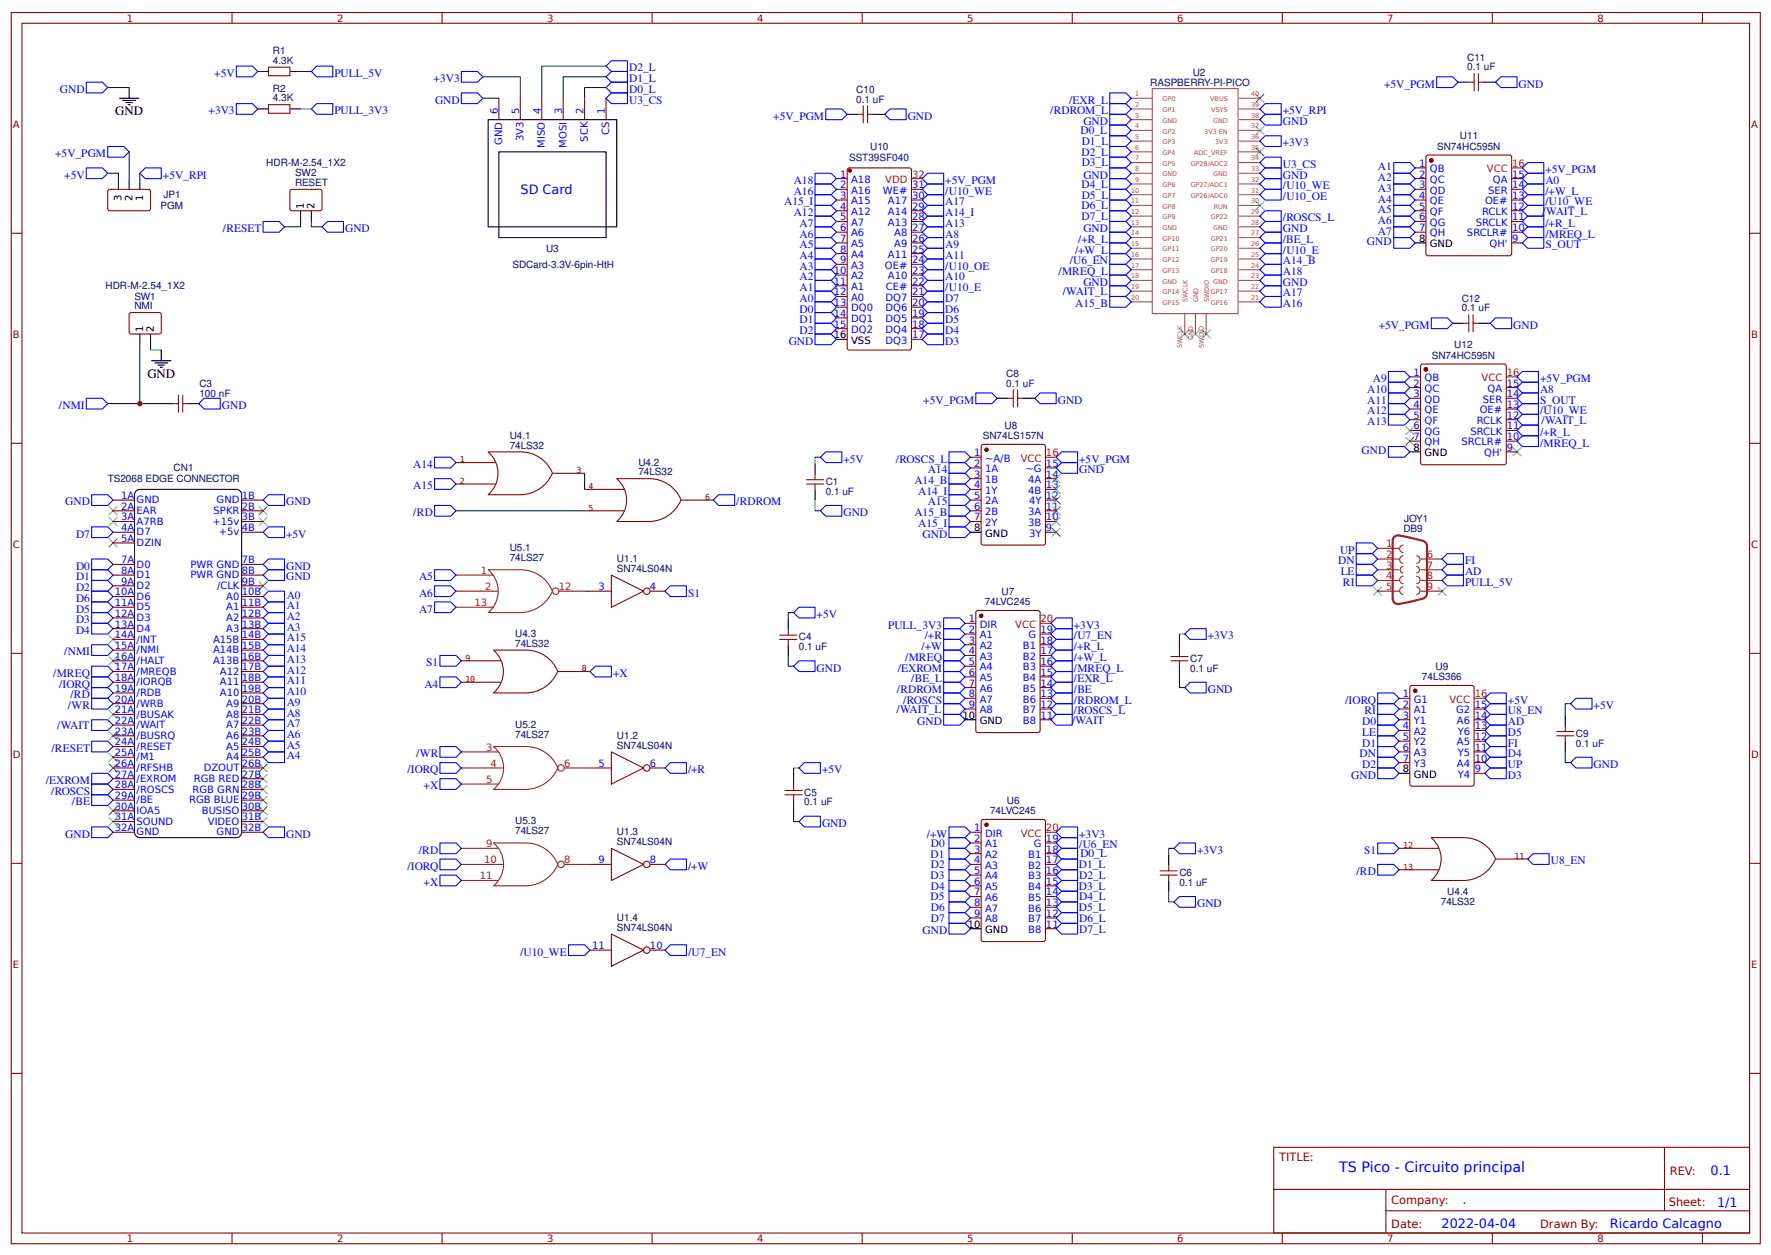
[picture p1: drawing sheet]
<svg xmlns="http://www.w3.org/2000/svg" width="437mm" height="310mm" viewBox="0 0 437 310" stroke-linecap="round" stroke-linejoin="round" font-family="sans-serif">
<defs><g id="words">
<text font-size="3.5" fill="#00f" x="330.6" y="289.4">TS Pico - Circuito principal</text>
<g font-size="3.2">
<text x="28.4" y="28.5">GND</text>
<text x="36.4" y="93.3">GND</text>
</g>
<g font-size="3.2" fill="#00f">
<text x="128.5" y="47.9">SD Card</text>
<text x="422.3" y="290.2">0.1</text>
<text x="361.1" y="297.4">.</text>
<text x="423.9" y="298">1/1</text>
<text x="355.9" y="303.3">2022-04-04</text>
<text x="397.4" y="303.2">Ricardo Calcagno</text>
</g>
<g font-size="2.8" fill="#00f">
<text x="155.3" y="17.6">D2_L</text>
<text x="14.8" y="22.9">GND</text>
<text x="52.9" y="19">+5V</text>
<text x="82.5" y="19">PULL_5V</text>
<text x="107.1" y="20.3">+3V3</text>
<text x="155.3" y="20.3">D1_L</text>
<text x="155.3" y="22.9">D0_L</text>
<text x="341.7" y="21.6">+5V_PGM</text>
<text x="374.9" y="21.6">GND</text>
<text x="51.5" y="28.2">+3V3</text>
<text x="82.5" y="28.2">PULL_3V3</text>
<text x="107.4" y="25.6">GND</text>
<text x="155.3" y="25.6">U3_CS</text>
<text x="190.9" y="29.6">+5V_PGM</text>
<text x="224.1" y="29.6">GND</text>
<text x="259.3" y="28.2">/RDROM_L</text>
<text x="263.9" y="25.6">/EXR_L</text>
<text x="316.7" y="28.2">+5V_RPI</text>
<text x="266.8" y="33.1">D0_L</text>
<text x="267.1" y="35.8">D1_L</text>
<text x="267.5" y="30.9">GND</text>
<text x="316.7" y="30.9">GND</text>
<text x="13.6" y="38.8">+5V_PGM</text>
<text x="267" y="38.4">D2_L</text>
<text x="267.1" y="41.1">D3_L</text>
<text x="316.7" y="41.5">U3_CS</text>
<text x="316.7" y="36.2">+3V3</text>
<text x="15.9" y="44.1">+5V</text>
<text x="40.2" y="44.1">+5V_RPI</text>
<text x="196" y="45.4">A18</text>
<text x="233.4" y="45.4">+5V_PGM</text>
<text x="267" y="46.4">D4_L</text>
<text x="267.5" y="44.1">GND</text>
<text x="316.7" y="46.8">/U10_WE</text>
<text x="316.7" y="44.1">GND</text>
<text x="340.1" y="42.1">A1</text>
<text x="340.1" y="44.7">A2</text>
<text x="340.1" y="47.4">A3</text>
<text x="381.5" y="45.4">A0</text>
<text x="381.5" y="42.8">+5V_PGM</text>
<text x="193.6" y="50.7">A15_I</text>
<text x="196" y="53.4">A12</text>
<text x="196" y="48.1">A16</text>
<text x="233.4" y="53.4">A14_I</text>
<text x="233.4" y="50.7">A17</text>
<text x="233.4" y="48.1">/U10_WE</text>
<text x="267" y="51.7">D6_L</text>
<text x="267.1" y="49">D5_L</text>
<text x="316.7" y="49.4">/U10_OE</text>
<text x="340.1" y="50">A4</text>
<text x="340.1" y="52.7">A5</text>
<text x="380.8" y="53">/WAIT_L</text>
<text x="381.5" y="50.7">/U10_WE</text>
<text x="381.5" y="48.1">/+W_L</text>
<text x="55" y="57.3">/RESET</text>
<text x="85.2" y="57.3">GND</text>
<text x="197.4" y="56">A7</text>
<text x="197.4" y="58.7">A6</text>
<text x="233.4" y="56">A13</text>
<text x="233.4" y="58.7">A8</text>
<text x="266.2" y="60">/+R_L</text>
<text x="267" y="54.3">D7_L</text>
<text x="267.5" y="57.3">GND</text>
<text x="316.7" y="54.7">/ROSCS_L</text>
<text x="316.7" y="60">/BE_L</text>
<text x="316.7" y="57.3">GND</text>
<text x="340.1" y="55.3">A6</text>
<text x="340.1" y="58">A7</text>
<text x="381.5" y="56">/+R_L</text>
<text x="381.5" y="58.7">/MREQ_L</text>
<text x="197.4" y="61.3">A5</text>
<text x="197.4" y="63.9">A4</text>
<text x="233.4" y="63.9">A11</text>
<text x="233.4" y="61.3">A9</text>
<text x="264.1" y="65.3">/U6_EN</text>
<text x="265.4" y="62.6">/+W_L</text>
<text x="316.7" y="65.3">A14_B</text>
<text x="316.7" y="62.6">/U10_E</text>
<text x="337.5" y="60.6">GND</text>
<text x="381.5" y="61.3">S_OUT</text>
<text x="197.4" y="66.6">A3</text>
<text x="197.4" y="69.2">A2</text>
<text x="197.4" y="71.9">A1</text>
<text x="233.4" y="69.2">A10</text>
<text x="233.4" y="71.9">/U10_E</text>
<text x="233.4" y="66.6">/U10_OE</text>
<text x="261.4" y="67.9">/MREQ_L</text>
<text x="267.5" y="70.6">GND</text>
<text x="316.7" y="67.9">A18</text>
<text x="316.7" y="70.6">GND</text>
<text x="197.4" y="77.2">D0</text>
<text x="197.4" y="74.5">A0</text>
<text x="233.4" y="74.5">D7</text>
<text x="233.4" y="77.2">D6</text>
<text x="262.4" y="72.8">/WAIT_L</text>
<text x="265.4" y="75.9">A15_B</text>
<text x="316.7" y="75.9">A16</text>
<text x="316.7" y="73.2">A17</text>
<text x="197.4" y="82.5">D2</text>
<text x="197.4" y="79.8">D1</text>
<text x="233.4" y="79.8">D5</text>
<text x="233.4" y="82.5">D4</text>
<text x="340.4" y="81.1">+5V_PGM</text>
<text x="373.6" y="81.1">GND</text>
<text x="194.7" y="85.1">GND</text>
<text x="233.4" y="85.1">D3</text>
<text x="338.9" y="94.4">A9</text>
<text x="380.2" y="94.4">+5V_PGM</text>
<text x="14.5" y="101">/NMI</text>
<text x="54.8" y="101">GND</text>
<text x="227.9" y="99.7">+5V_PGM</text>
<text x="261.1" y="99.7">GND</text>
<text x="337.5" y="99.7">A11</text>
<text x="337.5" y="97">A10</text>
<text x="380.2" y="99.7">S_OUT</text>
<text x="380.2" y="97">A8</text>
<text x="337.5" y="105">A13</text>
<text x="337.5" y="102.3">A12</text>
<text x="380.2" y="102.3">/U10_WE</text>
<text x="380.2" y="107.6">/+R_L</text>
<text x="380.6" y="104.6">/WAIT_L</text>
<text x="336.2" y="112.2">GND</text>
<text x="380.2" y="110.3">/MREQ_L</text>
<text x="102" y="115.5">A14</text>
<text x="208.2" y="114.2">+5V</text>
<text x="221.2" y="114.2">/ROSCS_L</text>
<text x="225.7" y="119.5">A14_B</text>
<text x="229" y="116.9">A14</text>
<text x="266.4" y="116.9">GND</text>
<text x="266.4" y="114.2">+5V_PGM</text>
<text x="16.1" y="124.8">GND</text>
<text x="70.6" y="124.8">GND</text>
<text x="102" y="120.8">A15</text>
<text x="181.8" y="124.8">/RDROM</text>
<text x="226.7" y="122.2">A14_I</text>
<text x="229" y="124.8">A15</text>
<text x="102" y="127.4">/RD</text>
<text x="208.2" y="127.4">GND</text>
<text x="225.7" y="127.4">A15_B</text>
<text x="226.7" y="130.1">A15_I</text>
<text x="18.8" y="132.7">D7</text>
<text x="70.6" y="132.7">+5V</text>
<text x="227.8" y="132.7">GND</text>
<text x="330.8" y="136.7">UP</text>
<text x="18.8" y="140.7">D0</text>
<text x="18.8" y="143.3">D1</text>
<text x="70.6" y="140.7">GND</text>
<text x="70.6" y="143.3">GND</text>
<text x="103.4" y="143.3">A5</text>
<text x="330.4" y="139.4">DN</text>
<text x="331" y="142">LE</text>
<text x="361.7" y="139.4">FI</text>
<text x="361.7" y="142">AD</text>
<text x="18.8" y="146">D2</text>
<text x="18.8" y="148.6">D6</text>
<text x="70.8" y="147.8">A0</text>
<text x="103.4" y="147.3">A6</text>
<text x="169.9" y="147.3">S1</text>
<text x="331.6" y="144.6">RI</text>
<text x="361.7" y="144.6">PULL_5V</text>
<text x="18.8" y="151.3">D5</text>
<text x="18.8" y="153.9">D3</text>
<text x="70.8" y="150.5">A1</text>
<text x="70.8" y="155.7">A3</text>
<text x="70.8" y="153.1">A2</text>
<text x="103.4" y="151.3">A7</text>
<text x="201.6" y="152.6">+5V</text>
<text x="219.3" y="155.2">PULL_3V3</text>
<text x="265.1" y="155.2">+3V3</text>
<text x="15.9" y="161.8">/NMI</text>
<text x="18.8" y="156.6">D4</text>
<text x="70.8" y="161">A14</text>
<text x="70.8" y="158.4">A15</text>
<text x="227.5" y="160.5">/+W</text>
<text x="228.3" y="157.9">/+R</text>
<text x="265.1" y="160.5">/+R_L</text>
<text x="265.1" y="157.9">/U7_EN</text>
<text x="298.2" y="157.9">+3V3</text>
<text x="13.1" y="167.1">/MREQ</text>
<text x="70.8" y="163.7">A13</text>
<text x="70.8" y="166.3">A12</text>
<text x="105.2" y="164.5">S1</text>
<text x="151.3" y="167.1">+X</text>
<text x="201.6" y="165.8">GND</text>
<text x="221.6" y="165.8">/EXROM</text>
<text x="223.5" y="163.2">/MREQ</text>
<text x="265.1" y="163.2">/+W_L</text>
<text x="265.1" y="165.8">/MREQ_L</text>
<text x="14.6" y="169.8">/IORQ</text>
<text x="17.4" y="172.4">/RD</text>
<text x="70.8" y="171.6">A10</text>
<text x="70.8" y="169">A11</text>
<text x="104.8" y="169.8">A4</text>
<text x="221.4" y="171.1">/RDROM</text>
<text x="223" y="173.8">/ROSCS</text>
<text x="225" y="168.5">/BE_L</text>
<text x="265.1" y="168.5">/EXR_L</text>
<text x="265.1" y="173.8">/RDROM_L</text>
<text x="265.1" y="171.1">/BE</text>
<text x="298.2" y="171.1">GND</text>
<text x="332.1" y="173.8">/IORQ</text>
<text x="372.3" y="173.8">+5V</text>
<text x="14.1" y="180">/WAIT</text>
<text x="16.7" y="175.1">/WR</text>
<text x="70.8" y="179.6">A7</text>
<text x="70.8" y="174.3">A9</text>
<text x="70.8" y="176.9">A8</text>
<text x="221.3" y="176">/WAIT_L</text>
<text x="226.5" y="179">GND</text>
<text x="264.7" y="178.7">/WAIT</text>
<text x="265.1" y="176.4">/ROSCS_L</text>
<text x="336.3" y="179">D0</text>
<text x="336.8" y="176.4">RI</text>
<text x="372.3" y="179">AD</text>
<text x="372.3" y="176.4">U8_EN</text>
<text x="393.4" y="175.1">+5V</text>
<text x="12.7" y="185.7">/RESET</text>
<text x="70.8" y="182.2">A6</text>
<text x="70.8" y="184.9">A5</text>
<text x="336.3" y="181.7">LE</text>
<text x="336.3" y="184.3">D1</text>
<text x="372.3" y="184.3">FI</text>
<text x="372.3" y="181.7">D5</text>
<text x="70.8" y="187.5">A4</text>
<text x="100.6" y="190.9">/IORQ</text>
<text x="102.7" y="187">/WR</text>
<text x="169.9" y="190.9">/+R</text>
<text x="202.9" y="190.9">+5V</text>
<text x="335.6" y="187">DN</text>
<text x="336.3" y="189.6">D2</text>
<text x="372.3" y="189.6">UP</text>
<text x="372.3" y="187">D4</text>
<text x="393.4" y="189.6">GND</text>
<text x="11.3" y="193.6">/EXROM</text>
<text x="12.6" y="196.2">/ROSCS</text>
<text x="104.6" y="194.9">+X</text>
<text x="333.6" y="192.3">GND</text>
<text x="372.3" y="192.3">D3</text>
<text x="17.8" y="198.9">/BE</text>
<text x="16.1" y="206.8">GND</text>
<text x="70.6" y="206.8">GND</text>
<text x="202.9" y="204.2">GND</text>
<text x="228.9" y="206.8">/+W</text>
<text x="229.8" y="209.1">D0</text>
<text x="266.4" y="209.5">/U6_EN</text>
<text x="266.4" y="206.8">+3V3</text>
<text x="100.6" y="214.8">/IORQ</text>
<text x="103.4" y="210.8">/RD</text>
<text x="169.9" y="214.8">/+W</text>
<text x="229.7" y="211.7">D1</text>
<text x="229.8" y="214.4">D2</text>
<text x="266.4" y="214.4">D1_L</text>
<text x="266.7" y="211.7">D0_L</text>
<text x="295.5" y="210.8">+3V3</text>
<text x="336.7" y="210.8">S1</text>
<text x="382.9" y="213.4">U8_EN</text>
<text x="104.6" y="218.7">+X</text>
<text x="229.7" y="217">D3</text>
<text x="229.8" y="219.7">D4</text>
<text x="266.4" y="219.7">D3_L</text>
<text x="266.4" y="217">D2_L</text>
<text x="334.9" y="216.1">/RD</text>
<text x="229.7" y="222.3">D5</text>
<text x="229.8" y="227.6">D7</text>
<text x="229.8" y="225">D6</text>
<text x="266.4" y="225">D5_L</text>
<text x="266.4" y="222.3">D4_L</text>
<text x="266.4" y="227.6">D6_L</text>
<text x="295.5" y="224">GND</text>
<text x="227.8" y="230.6">GND</text>
<text x="266.4" y="230.3">D7_L</text>
<text x="128.4" y="235.9">/U10_WE</text>
<text x="169.9" y="235.9">/U7_EN</text>
</g>
<g font-size="2.8" fill="#800">
<text x="315.8" y="286.7">TITLE:</text>
<text x="412.3" y="290.2">REV:</text>
<text x="343.5" y="297.4">Company:</text>
<text x="412" y="297.8">Sheet:</text>
<text x="343.5" y="303.1">Date:</text>
<text x="380.2" y="303.2">Drawn By:</text>
</g>
<g font-size="2.5" fill="#800">
<text x="31.4" y="5.3">1</text>
<text x="83.2" y="5.3">2</text>
<text x="135.1" y="5.3">3</text>
<text x="186.9" y="5.3">4</text>
<text x="238.8" y="5.3">5</text>
<text x="290.6" y="5.3">6</text>
<text x="342.5" y="5.3">7</text>
<text x="394.4" y="5.3">8</text>
<text x="3.2" y="31.7">A</text>
<text x="432.3" y="31.7">A</text>
<text x="3.2" y="83.5">B</text>
<text x="432.3" y="83.5">B</text>
<text x="3.2" y="135.4">C</text>
<text x="432.3" y="135.4">C</text>
<text x="3.2" y="187.2">D</text>
<text x="432.3" y="187.2">D</text>
<text x="3.2" y="239.1">E</text>
<text x="432.3" y="239.1">E</text>
<text x="31.4" y="306.7">1</text>
<text x="83.2" y="306.7">2</text>
<text x="135.1" y="306.7">3</text>
<text x="186.9" y="306.7">4</text>
<text x="238.8" y="306.7">5</text>
<text x="290.6" y="306.7">6</text>
<text x="342.5" y="306.7">7</text>
<text x="394.4" y="306.7">8</text>
</g>
<g font-size="2.5" fill="#000080">
<text x="67.3" y="15.8">4.3K</text>
<text x="67.3" y="13.4">R1</text>
<text x="362.2" y="17.4">0.1 uF</text>
<text x="362.2" y="15">C11</text>
<text x="67.3" y="22.6">R2</text>
<text x="211.4" y="22.9">C10</text>
<text x="284" y="21.1">RASPBERRY-PI-PICO</text>
<text x="294.5" y="18.7">U2</text>
<text x="67.3" y="25.1">4.3K</text>
<text x="211.4" y="25.3">0.1 uF</text>
<text x="360.4" y="34.4">U11</text>
<text x="65.7" y="41">HDR-M-2.54_1X2</text>
<text x="209.7" y="39.7">SST39SF040</text>
<text x="214.8" y="37">U10</text>
<text x="354.8" y="37">SN74HC595N</text>
<text x="72.9" y="46">RESET</text>
<text x="72.9" y="43.5">SW2</text>
<text x="39.6" y="51.5">PGM</text>
<text x="40.3" y="48.9">JP1</text>
<text x="134.8" y="62.2">U3</text>
<text x="26" y="71.4">HDR-M-2.54_1X2</text>
<text x="126.5" y="66.1">SDCard-3.3V-6pin-HtH</text>
<text x="33.2" y="76.4">NMI</text>
<text x="33.2" y="74">SW1</text>
<text x="360.9" y="76.9">0.1 uF</text>
<text x="360.9" y="74.5">C12</text>
<text x="353.5" y="88.6">SN74HC595N</text>
<text x="359" y="86">U12</text>
<text x="49.2" y="95.5">C3</text>
<text x="248.4" y="95.4">0.1 uF</text>
<text x="248.4" y="93">C8</text>
<text x="49.2" y="97.9">100 nF</text>
<text x="248" y="105.8">U8</text>
<text x="125.8" y="110.8">74LS32</text>
<text x="125.8" y="108.4">U4.1</text>
<text x="242.6" y="108.5">SN74LS157N</text>
<text x="26.6" y="119">TS2068 EDGE CONNECTOR</text>
<text x="42.8" y="116.4">CN1</text>
<text x="157.6" y="117.4">74LS32</text>
<text x="157.6" y="115">U4.2</text>
<text x="203.9" y="119.8">C1</text>
<text x="203.9" y="122.2">0.1 uF</text>
<text x="346.5" y="131.4">DB9</text>
<text x="346.6" y="129">JOY1</text>
<text x="125.8" y="136">U5.1</text>
<text x="125.8" y="138.4">74LS27</text>
<text x="152.3" y="141.2">SN74LS04N</text>
<text x="152.3" y="138.8">U1.1</text>
<text x="243.1" y="149.4">74LVC245</text>
<text x="247.3" y="146.8">U7</text>
<text x="127.2" y="159.7">74LS32</text>
<text x="127.2" y="157.3">U4.3</text>
<text x="197.2" y="160.5">0.1 uF</text>
<text x="197.2" y="158.1">C4</text>
<text x="293.8" y="165.8">0.1 uF</text>
<text x="293.8" y="163.4">C7</text>
<text x="351.1" y="168">74LS366</text>
<text x="354.4" y="165.3">U9</text>
<text x="127.2" y="179.7">U5.2</text>
<text x="127.2" y="182.1">74LS27</text>
<text x="152.3" y="184.9">SN74LS04N</text>
<text x="152.3" y="182.5">U1.2</text>
<text x="389.1" y="184.3">0.1 uF</text>
<text x="389.1" y="182">C9</text>
<text x="198.6" y="196.5">C5</text>
<text x="127.2" y="203.5">U5.3</text>
<text x="198.6" y="198.9">0.1 uF</text>
<text x="244.4" y="201.1">74LVC245</text>
<text x="248.6" y="198.4">U6</text>
<text x="127.2" y="206">74LS27</text>
<text x="152.3" y="208.7">SN74LS04N</text>
<text x="152.3" y="206.3">U1.3</text>
<text x="291.2" y="218.7">0.1 uF</text>
<text x="291.2" y="216.3">C6</text>
<text x="357.3" y="220.9">U4.4</text>
<text x="152.3" y="227.5">U1.4</text>
<text x="355.7" y="223.6">74LS32</text>
<text x="152.3" y="229.8">SN74LS04N</text>
</g>
<g font-size="2.5" fill="#00f">
<text x="122.9" y="28.2" transform="rotate(-90 122.9 28.2)">6</text>
<text x="128.2" y="28.2" transform="rotate(-90 128.2 28.2)">5</text>
<text x="133.5" y="28.2" transform="rotate(-90 133.5 28.2)">4</text>
<text x="138.8" y="28.2" transform="rotate(-90 138.8 28.2)">3</text>
<text x="144.1" y="28.2" transform="rotate(-90 144.1 28.2)">2</text>
<text x="149.4" y="28.2" transform="rotate(-90 149.4 28.2)">1</text>
<text x="124" y="35.7" transform="rotate(-90 124 35.7)">GND</text>
<text x="129.2" y="34.9" transform="rotate(-90 129.2 34.9)">3V3</text>
<text x="145.1" y="35" transform="rotate(-90 145.1 35)">SCK</text>
<text x="150.4" y="33.4" transform="rotate(-90 150.4 33.4)">CS</text>
<text x="134.5" y="36.5" transform="rotate(-90 134.5 36.5)">MISO</text>
<text x="139.8" y="36.5" transform="rotate(-90 139.8 36.5)">MOSI</text>
<text x="350.3" y="41.2">1</text>
<text x="207.4" y="43.8">1</text>
<text x="207.4" y="46.5">2</text>
<text x="210.1" y="45.2">A18</text>
<text x="210.1" y="47.8">A16</text>
<text x="218" y="47.8">WE#</text>
<text x="225.2" y="46.5">31</text>
<text x="350.3" y="43.8">2</text>
<text x="350.3" y="46.5">3</text>
<text x="353" y="42.5">QB</text>
<text x="353" y="45.2">QC</text>
<text x="353" y="47.8">QD</text>
<text x="367.4" y="47.8">SER</text>
<text x="368.6" y="45.2">QA</text>
<text x="373.3" y="43.8">15</text>
<text x="373.3" y="46.5">14</text>
<text x="207.4" y="49.1">3</text>
<text x="207.4" y="51.8">4</text>
<text x="210.1" y="50.5">A15</text>
<text x="210.1" y="53.1">A12</text>
<text x="219.2" y="53.1">A14</text>
<text x="219.2" y="50.5">A17</text>
<text x="225.2" y="51.8">29</text>
<text x="225.2" y="49.1">30</text>
<text x="350.3" y="49.1">4</text>
<text x="350.3" y="51.8">5</text>
<text x="353" y="50.5">QE</text>
<text x="353" y="53.1">QF</text>
<text x="365.9" y="53.1">RCLK</text>
<text x="366.6" y="50.5">OE#</text>
<text x="373.3" y="51.8">12</text>
<text x="373.3" y="49.1">13</text>
<text x="207.4" y="54.4">5</text>
<text x="207.4" y="57.1">6</text>
<text x="207.4" y="59.7">7</text>
<text x="210.1" y="55.7">A7</text>
<text x="210.1" y="58.4">A6</text>
<text x="219.2" y="55.7">A13</text>
<text x="220.8" y="58.4">A8</text>
<text x="225.2" y="59.7">26</text>
<text x="225.2" y="57.1">27</text>
<text x="225.2" y="54.4">28</text>
<text x="350.3" y="54.4">6</text>
<text x="350.3" y="57.1">7</text>
<text x="353" y="55.7">QG</text>
<text x="353" y="58.4">QH</text>
<text x="362.2" y="58.4">SRCLR#</text>
<text x="364.3" y="55.7">SRCLK</text>
<text x="373.3" y="59.7">9</text>
<text x="373.3" y="57.1">10</text>
<text x="373.3" y="54.4">11</text>
<text x="207.4" y="62.4">8</text>
<text x="207.4" y="65">9</text>
<text x="210.1" y="61">A5</text>
<text x="210.1" y="63.7">A4</text>
<text x="219.2" y="63.7">A11</text>
<text x="220.8" y="61">A9</text>
<text x="225.2" y="65">24</text>
<text x="225.2" y="62.4">25</text>
<text x="367.7" y="61">QH'</text>
<text x="205.9" y="67.7">10</text>
<text x="205.9" y="70.3">11</text>
<text x="210.1" y="66.3">A3</text>
<text x="210.1" y="69">A2</text>
<text x="210.1" y="71.6">A1</text>
<text x="218.5" y="66.3">OE#</text>
<text x="218.7" y="71.6">CE#</text>
<text x="219.2" y="69">A10</text>
<text x="225.2" y="70.3">22</text>
<text x="225.2" y="67.7">23</text>
<text x="205.9" y="72.9">12</text>
<text x="205.9" y="75.6">13</text>
<text x="210.1" y="74.3">A0</text>
<text x="210.1" y="76.9">DQ0</text>
<text x="218.6" y="76.9">DQ6</text>
<text x="218.6" y="74.3">DQ7</text>
<text x="225.2" y="75.6">20</text>
<text x="225.2" y="72.9">21</text>
<text x="205.9" y="78.2">14</text>
<text x="205.9" y="80.9">15</text>
<text x="210.1" y="79.6">DQ1</text>
<text x="210.1" y="82.2">DQ2</text>
<text x="218.6" y="82.2">DQ4</text>
<text x="218.6" y="79.6">DQ5</text>
<text x="225.2" y="83.5">17</text>
<text x="225.2" y="80.9">18</text>
<text x="225.2" y="78.2">19</text>
<text x="218.6" y="84.9">DQ3</text>
<text x="349" y="92.8">1</text>
<text x="349" y="95.4">2</text>
<text x="351.7" y="94.1">QB</text>
<text x="372" y="95.4">15</text>
<text x="349" y="98.1">3</text>
<text x="349" y="100.7">4</text>
<text x="351.7" y="96.8">QC</text>
<text x="351.7" y="99.4">QD</text>
<text x="366" y="99.4">SER</text>
<text x="367.3" y="96.8">QA</text>
<text x="372" y="100.7">13</text>
<text x="372" y="98.1">14</text>
<text x="349" y="103.4">5</text>
<text x="349" y="106">6</text>
<text x="351.7" y="102">QE</text>
<text x="351.7" y="104.7">QF</text>
<text x="351.7" y="107.3">QG</text>
<text x="363" y="107.3">SRCLK</text>
<text x="364.6" y="104.7">RCLK</text>
<text x="365.3" y="102">OE#</text>
<text x="372" y="103.4">12</text>
<text x="372" y="106">11</text>
<text x="240.5" y="112.6">1</text>
<text x="243.2" y="114">~A/B</text>
<text x="349" y="108.7">7</text>
<text x="351.7" y="110">QH</text>
<text x="360.8" y="110">SRCLR#</text>
<text x="366.4" y="112.6">QH'</text>
<text x="372" y="108.7">10</text>
<text x="372" y="111.3">9</text>
<text x="240.5" y="115.3">2</text>
<text x="240.5" y="117.9">3</text>
<text x="243.2" y="116.6">1A</text>
<text x="243.2" y="119.2">1B</text>
<text x="253.1" y="116.6">~G</text>
<text x="253.9" y="119.2">4A</text>
<text x="258.2" y="117.9">14</text>
<text x="258.2" y="115.3">15</text>
<text x="29.9" y="123.2">1A</text>
<text x="29.9" y="125.9">2A</text>
<text x="33.7" y="124.3">GND</text>
<text x="53.5" y="124.3">GND</text>
<text x="59.7" y="125.9">2B</text>
<text x="59.7" y="123.2">1B</text>
<text x="240.5" y="120.6">4</text>
<text x="240.5" y="123.2">5</text>
<text x="240.5" y="125.9">6</text>
<text x="243.2" y="121.9">1Y</text>
<text x="243.2" y="124.5">2A</text>
<text x="253.9" y="121.9">4B</text>
<text x="254" y="124.5">4Y</text>
<text x="258.2" y="125.9">11</text>
<text x="258.2" y="123.2">12</text>
<text x="258.2" y="120.6">13</text>
<text x="29.9" y="128.5">3A</text>
<text x="29.9" y="131.2">4A</text>
<text x="33.7" y="126.9">EAR</text>
<text x="33.7" y="129.6">A7RB</text>
<text x="52.5" y="129.6">+15v</text>
<text x="52.7" y="126.9">SPKR</text>
<text x="59.7" y="131.2">4B</text>
<text x="59.7" y="128.5">3B</text>
<text x="240.5" y="128.5">7</text>
<text x="243.2" y="127.2">2B</text>
<text x="243.2" y="129.8">2Y</text>
<text x="253.9" y="129.8">3B</text>
<text x="253.9" y="127.2">3A</text>
<text x="258.2" y="131.2">9</text>
<text x="258.2" y="128.5">10</text>
<text x="29.9" y="133.8">5A</text>
<text x="33.7" y="132.2">D7</text>
<text x="33.7" y="134.9">DZIN</text>
<text x="54" y="132.2">+5v</text>
<text x="254" y="132.5">3Y</text>
<text x="29.9" y="139.1">7A</text>
<text x="29.9" y="141.7">8A</text>
<text x="33.7" y="140.1">D0</text>
<text x="33.7" y="142.8">D1</text>
<text x="47" y="142.8">PWR GND</text>
<text x="47" y="140.1">PWR GND</text>
<text x="59.7" y="141.7">8B</text>
<text x="59.7" y="139.1">7B</text>
<text x="28.4" y="147">10A</text>
<text x="28.4" y="149.7">11A</text>
<text x="29.9" y="144.4">9A</text>
<text x="33.7" y="145.4">D2</text>
<text x="33.7" y="148.1">D6</text>
<text x="53.6" y="145.4">/CLK</text>
<text x="55.9" y="148.1">A0</text>
<text x="59.7" y="149.7">11B</text>
<text x="59.7" y="147">10B</text>
<text x="59.7" y="144.4">9B</text>
<text x="147.8" y="145.7">3</text>
<text x="160.5" y="145.7">4</text>
<text x="28.4" y="152.3">12A</text>
<text x="28.4" y="155">13A</text>
<text x="33.7" y="150.7">D5</text>
<text x="33.7" y="153.4">D3</text>
<text x="55.9" y="153.4">A2</text>
<text x="55.9" y="150.7">A1</text>
<text x="59.7" y="155">13B</text>
<text x="59.7" y="152.3">12B</text>
<text x="239.2" y="153.6">1</text>
<text x="241.9" y="155">DIR</text>
<text x="28.4" y="157.6">14A</text>
<text x="28.4" y="160.3">15A</text>
<text x="33.7" y="156">D4</text>
<text x="33.7" y="158.7">/INT</text>
<text x="33.7" y="161.3">/NMI</text>
<text x="52.6" y="161.3">A14B</text>
<text x="52.6" y="158.7">A15B</text>
<text x="55.9" y="156">A3</text>
<text x="59.7" y="160.3">15B</text>
<text x="59.7" y="157.6">14B</text>
<text x="239.2" y="156.3">2</text>
<text x="239.2" y="158.9">3</text>
<text x="239.2" y="161.6">4</text>
<text x="241.9" y="157.6">A1</text>
<text x="241.9" y="160.3">A2</text>
<text x="252.5" y="160.3">B1</text>
<text x="253.9" y="157.6">G</text>
<text x="256.9" y="161.6">17</text>
<text x="256.9" y="158.9">18</text>
<text x="256.9" y="156.3">19</text>
<text x="28.4" y="162.9">16A</text>
<text x="28.4" y="165.5">17A</text>
<text x="33.7" y="164">/HALT</text>
<text x="33.7" y="166.6">/MREQB</text>
<text x="52.6" y="164">A13B</text>
<text x="54.3" y="166.6">A12</text>
<text x="59.7" y="165.5">17B</text>
<text x="59.7" y="162.9">16B</text>
<text x="239.2" y="164.2">5</text>
<text x="239.2" y="166.9">6</text>
<text x="241.9" y="162.9">A3</text>
<text x="241.9" y="165.5">A4</text>
<text x="252.5" y="165.5">B3</text>
<text x="252.5" y="162.9">B2</text>
<text x="256.9" y="166.9">15</text>
<text x="256.9" y="164.2">16</text>
<text x="28.4" y="168.2">18A</text>
<text x="28.4" y="170.8">19A</text>
<text x="28.4" y="173.5">20A</text>
<text x="33.7" y="169.3">/IORQB</text>
<text x="33.7" y="171.9">/RDB</text>
<text x="54.3" y="171.9">A10</text>
<text x="54.3" y="169.3">A11</text>
<text x="59.7" y="173.5">20B</text>
<text x="59.7" y="170.8">19B</text>
<text x="59.7" y="168.2">18B</text>
<text x="239.2" y="169.5">7</text>
<text x="239.2" y="172.2">8</text>
<text x="241.9" y="168.2">A5</text>
<text x="241.9" y="170.8">A6</text>
<text x="241.9" y="173.5">A7</text>
<text x="252.5" y="173.5">B6</text>
<text x="252.5" y="170.8">B5</text>
<text x="252.5" y="168.2">B4</text>
<text x="256.9" y="172.2">13</text>
<text x="256.9" y="169.5">14</text>
<text x="346.4" y="172.2">1</text>
<text x="349" y="173.5">G1</text>
<text x="28.4" y="176.1">21A</text>
<text x="28.4" y="178.8">22A</text>
<text x="33.7" y="174.5">/WRB</text>
<text x="33.7" y="177.2">/BUSAK</text>
<text x="33.7" y="179.8">/WAIT</text>
<text x="55.9" y="179.8">A7</text>
<text x="55.9" y="177.2">A8</text>
<text x="55.9" y="174.5">A9</text>
<text x="59.7" y="178.8">22B</text>
<text x="59.7" y="176.1">21B</text>
<text x="239.2" y="174.8">9</text>
<text x="241.9" y="176.1">A8</text>
<text x="252.5" y="178.8">B8</text>
<text x="252.5" y="176.1">B7</text>
<text x="256.9" y="177.5">11</text>
<text x="256.9" y="174.8">12</text>
<text x="346.4" y="174.8">2</text>
<text x="346.4" y="177.5">3</text>
<text x="349" y="176.1">A1</text>
<text x="349" y="178.8">Y1</text>
<text x="359.5" y="176.1">G2</text>
<text x="359.7" y="178.8">A6</text>
<text x="364.1" y="177.5">14</text>
<text x="364.1" y="174.8">15</text>
<text x="28.4" y="181.4">23A</text>
<text x="28.4" y="184.1">24A</text>
<text x="33.7" y="182.5">/BUSRQ</text>
<text x="33.7" y="185.1">/RESET</text>
<text x="55.9" y="185.1">A5</text>
<text x="55.9" y="182.5">A6</text>
<text x="59.7" y="184.1">24B</text>
<text x="59.7" y="181.4">23B</text>
<text x="346.4" y="180.1">4</text>
<text x="346.4" y="182.7">5</text>
<text x="346.4" y="185.4">6</text>
<text x="349" y="181.4">A2</text>
<text x="349" y="184.1">Y2</text>
<text x="359.7" y="184.1">A5</text>
<text x="359.9" y="181.4">Y6</text>
<text x="364.1" y="185.4">11</text>
<text x="364.1" y="182.7">12</text>
<text x="364.1" y="180.1">13</text>
<text x="28.4" y="186.7">25A</text>
<text x="28.4" y="189.4">26A</text>
<text x="33.7" y="187.8">/M1</text>
<text x="33.7" y="190.4">/RFSHB</text>
<text x="50.3" y="190.4">DZOUT</text>
<text x="55.9" y="187.8">A4</text>
<text x="59.7" y="189.4">26B</text>
<text x="59.7" y="186.7">25B</text>
<text x="147.8" y="189.4">5</text>
<text x="160.5" y="189.4">6</text>
<text x="346.4" y="188">7</text>
<text x="349" y="186.7">A3</text>
<text x="349" y="189.4">Y3</text>
<text x="359.7" y="189.4">A4</text>
<text x="359.9" y="186.7">Y5</text>
<text x="364.1" y="190.7">9</text>
<text x="364.1" y="188">10</text>
<text x="28.4" y="192">27A</text>
<text x="28.4" y="194.7">28A</text>
<text x="28.4" y="197.3">29A</text>
<text x="33.7" y="193.1">/EXROM</text>
<text x="33.7" y="195.7">/ROSCS</text>
<text x="47.5" y="195.7">RGB GRN</text>
<text x="47.8" y="193.1">RGB RED</text>
<text x="59.7" y="197.3">29B</text>
<text x="59.7" y="194.7">28B</text>
<text x="59.7" y="192">27B</text>
<text x="359.9" y="192">Y4</text>
<text x="28.4" y="199.9">30A</text>
<text x="28.4" y="202.6">31A</text>
<text x="33.7" y="198.4">/BE</text>
<text x="33.7" y="201">IOA5</text>
<text x="33.7" y="203.6">SOUND</text>
<text x="46.7" y="198.4">RGB BLUE</text>
<text x="49.8" y="201">BUSISO</text>
<text x="51.3" y="203.6">VIDEO</text>
<text x="59.7" y="202.6">31B</text>
<text x="59.7" y="199.9">30B</text>
<text x="28.4" y="205.2">32A</text>
<text x="33.7" y="206.3">GND</text>
<text x="53.5" y="206.3">GND</text>
<text x="59.7" y="205.2">32B</text>
<text x="240.5" y="205.2">1</text>
<text x="240.5" y="207.9">2</text>
<text x="243.2" y="206.6">DIR</text>
<text x="243.2" y="209.2">A1</text>
<text x="255.2" y="209.2">G</text>
<text x="258.2" y="207.9">19</text>
<text x="147.8" y="213.2">9</text>
<text x="160.5" y="213.2">8</text>
<text x="240.5" y="210.5">3</text>
<text x="240.5" y="213.2">4</text>
<text x="240.5" y="215.8">5</text>
<text x="243.2" y="211.9">A2</text>
<text x="243.2" y="214.5">A3</text>
<text x="253.9" y="214.5">B2</text>
<text x="253.9" y="211.9">B1</text>
<text x="258.2" y="215.8">16</text>
<text x="258.2" y="213.2">17</text>
<text x="258.2" y="210.5">18</text>
<text x="240.5" y="218.5">6</text>
<text x="240.5" y="221.1">7</text>
<text x="243.2" y="217.1">A4</text>
<text x="243.2" y="219.8">A5</text>
<text x="253.9" y="219.8">B4</text>
<text x="253.9" y="217.1">B3</text>
<text x="258.2" y="221.1">14</text>
<text x="258.2" y="218.5">15</text>
<text x="240.5" y="223.8">8</text>
<text x="240.5" y="226.4">9</text>
<text x="243.2" y="222.4">A6</text>
<text x="243.2" y="225.1">A7</text>
<text x="243.2" y="227.7">A8</text>
<text x="253.9" y="227.7">B7</text>
<text x="253.9" y="225.1">B6</text>
<text x="253.9" y="222.4">B5</text>
<text x="258.2" y="226.4">12</text>
<text x="258.2" y="223.8">13</text>
<text x="253.9" y="230.4">B8</text>
<text x="258.2" y="229">11</text>
<text x="146.2" y="234.3">11</text>
<text x="160.5" y="234.3">10</text>
</g>
<g font-size="2.5" fill="#f00">
<text x="373.3" y="41.2">16</text>
<text x="218.6" y="45.2">VDD</text>
<text x="225.2" y="43.8">32</text>
<text x="367.1" y="42.5">VCC</text>
<text x="365.8" y="94.1">VCC</text>
<text x="372" y="92.8">16</text>
<text x="252" y="114">VCC</text>
<text x="258.2" y="112.6">16</text>
<text x="250.7" y="155">VCC</text>
<text x="256.9" y="153.6">20</text>
<text x="357.8" y="173.5">VCC</text>
<text x="364.1" y="172.2">16</text>
<text x="252" y="206.6">VCC</text>
<text x="258.2" y="205.2">20</text>
</g>
<g font-size="2.5">
<text x="30" y="49.6" transform="rotate(-90 30 49.6)">3</text>
<text x="32.7" y="49.6" transform="rotate(-90 32.7 49.6)">2</text>
<text x="35.3" y="49.6" transform="rotate(-90 35.3 49.6)">1</text>
<text x="75" y="51.5" transform="rotate(-90 75 51.5)">1</text>
<text x="77.7" y="51.5" transform="rotate(-90 77.7 51.5)">2</text>
<text x="350.3" y="59.7">8</text>
<text x="353" y="61">GND</text>
<text x="35.3" y="81.9" transform="rotate(-90 35.3 81.9)">1</text>
<text x="38" y="81.9" transform="rotate(-90 38 81.9)">2</text>
<text x="205.9" y="83.5">16</text>
<text x="210.1" y="84.9">VSS</text>
<text x="349" y="111.3">8</text>
<text x="351.7" y="112.6">GND</text>
<text x="240.5" y="131.2">8</text>
<text x="243.2" y="132.5">GND</text>
<text x="237.6" y="177.5">10</text>
<text x="241.9" y="178.8">GND</text>
<text x="346.4" y="190.7">8</text>
<text x="349" y="192">GND</text>
<text x="239" y="229">10</text>
<text x="243.2" y="230.4">GND</text>
</g>
<g font-size="2.5" fill="#8d2323">
<text x="342.3" y="135.1">1</text>
<text x="342.3" y="137.8">2</text>
<text x="352.3" y="137.8">6</text>
<text x="118.7" y="141.7">1</text>
<text x="342.3" y="140.4">3</text>
<text x="342.3" y="143.1">4</text>
<text x="352.3" y="140.4">7</text>
<text x="352.3" y="143.1">8</text>
<text x="117.1" y="149.7">13</text>
<text x="119.7" y="145.7">2</text>
<text x="138" y="145.7">12</text>
<text x="342.3" y="145.7">5</text>
<text x="352.3" y="145.7">9</text>
<text x="120" y="185.4">3</text>
<text x="121.1" y="189.4">4</text>
<text x="139.3" y="189.4">6</text>
<text x="120" y="193.3">5</text>
<text x="120" y="209.2">9</text>
<text x="119.5" y="213.2">10</text>
<text x="139.3" y="213.2">8</text>
<text x="118.4" y="217.1">11</text>
</g>
<g font-size="2" fill="#840000">
<text x="113.6" y="114.2">1</text>
<text x="113.6" y="119.5">2</text>
<text x="142.3" y="116.8">3</text>
<text x="145.3" y="120.8">4</text>
<text x="174.1" y="123.5">6</text>
<text x="145.3" y="126.1">5</text>
<text x="114.9" y="163.1">9</text>
<text x="143.6" y="165.8">8</text>
<text x="114.9" y="168.4">10</text>
<text x="346.4" y="209.4">12</text>
<text x="346.4" y="214.7">13</text>
<text x="373.9" y="212.1">11</text>
</g>
<g font-size="1.6" fill="#a54b4b">
<text x="280.3" y="23.7">1</text>
<text x="308.9" y="23.7">40</text>
<text x="280.3" y="26.4">2</text>
<text x="280.3" y="29">3</text>
<text x="287" y="25">GP0</text>
<text x="287" y="27.7">GP1</text>
<text x="298.8" y="25">VBUS</text>
<text x="299.1" y="27.7">VSYS</text>
<text x="308.9" y="29">38</text>
<text x="308.9" y="26.4">39</text>
<text x="280.3" y="31.7">4</text>
<text x="280.3" y="34.3">5</text>
<text x="287" y="30.3">GND</text>
<text x="287" y="33">GP2</text>
<text x="287" y="35.6">GP3</text>
<text x="297.3" y="33">3V3 EN</text>
<text x="299.5" y="30.3">GND</text>
<text x="300" y="35.6">3V3</text>
<text x="308.9" y="34.3">36</text>
<text x="308.9" y="31.7">37</text>
<text x="280.3" y="37">6</text>
<text x="280.3" y="39.6">7</text>
<text x="287" y="38.3">GP4</text>
<text x="287" y="40.9">GP5</text>
<text x="294" y="40.9">GP28/ADC2</text>
<text x="294.8" y="38.3">ADC_VREF</text>
<text x="308.9" y="39.6">34</text>
<text x="308.9" y="37">35</text>
<text x="279.2" y="47.6">10</text>
<text x="280.3" y="42.3">8</text>
<text x="280.3" y="44.9">9</text>
<text x="287" y="43.6">GND</text>
<text x="287" y="46.2">GP6</text>
<text x="294" y="46.2">GP27/ADC1</text>
<text x="299.5" y="43.6">GND</text>
<text x="308.9" y="47.6">31</text>
<text x="308.9" y="44.9">32</text>
<text x="308.9" y="42.3">33</text>
<text x="279.2" y="50.2">11</text>
<text x="279.2" y="52.8">12</text>
<text x="287" y="48.9">GP7</text>
<text x="287" y="51.5">GP8</text>
<text x="294" y="48.9">GP26/ADC0</text>
<text x="299.7" y="51.5">RUN</text>
<text x="308.9" y="52.8">29</text>
<text x="308.9" y="50.2">30</text>
<text x="279.2" y="55.5">13</text>
<text x="279.2" y="58.1">14</text>
<text x="287" y="54.1">GP9</text>
<text x="287" y="56.8">GND</text>
<text x="287" y="59.4">GP10</text>
<text x="298.9" y="59.4">GP21</text>
<text x="298.9" y="54.1">GP22</text>
<text x="299.5" y="56.8">GND</text>
<text x="308.9" y="58.1">27</text>
<text x="308.9" y="55.5">28</text>
<text x="279.2" y="60.8">15</text>
<text x="279.2" y="63.4">16</text>
<text x="287" y="62.1">GP11</text>
<text x="287" y="64.7">GP12</text>
<text x="298.9" y="64.7">GP19</text>
<text x="298.9" y="62.1">GP20</text>
<text x="308.9" y="63.4">25</text>
<text x="308.9" y="60.8">26</text>
<text x="279.2" y="66.1">17</text>
<text x="279.2" y="68.7">18</text>
<text x="279.2" y="71.4">19</text>
<text x="287" y="67.4">GP13</text>
<text x="287" y="70">GND</text>
<text x="298.9" y="67.4">GP18</text>
<text x="299.5" y="70">GND</text>
<text x="308.9" y="71.4">22</text>
<text x="308.9" y="68.7">23</text>
<text x="308.9" y="66.1">24</text>
<text x="279.2" y="74">20</text>
<text x="287" y="72.7">GP14</text>
<text x="287" y="75.3">GP15</text>
<text x="293.2" y="74.7" transform="rotate(-90 293.2 74.7)">SWCLK</text>
<text x="295.8" y="74.7" transform="rotate(-90 295.8 74.7)">GND</text>
<text x="298.5" y="74.7" transform="rotate(-90 298.5 74.7)">SWDIO</text>
<text x="298.9" y="75.3">GP16</text>
<text x="298.9" y="72.7">GP17</text>
<text x="308.9" y="74">21</text>
<text x="291.9" y="86" transform="rotate(-90 291.9 86)">SWCLK</text>
<text x="294.5" y="84" transform="rotate(-90 294.5 84)">GND</text>
<text x="297.2" y="85.9" transform="rotate(-90 297.2 85.9)">SWDIO</text>
</g>
</g></defs>
<g fill="none" stroke="#800" stroke-width=".26">
<path d="M2.8 3.1h431.8v304h-431.8zM5.4 5.7h426.5v298.8h-426.5zM57.3 3.1v2.6M66.3 16.6h5.3v2.1h-5.3zM109.1 3.1v2.6M161 3.1v2.6M212.9 3.1v2.6M264.7 3.1v2.6M316.6 3.1v2.6M368.4 3.1v2.6M420.3 3.1v2.6M66.3 25.8h5.3v2.2h-5.3z"/>
<path d="M123.2 24.3v5.3M128.5 24.3v5.3M133.7 24.3v5.3M139 24.3v5.3M144.3 24.3v5.3M149.6 24.3v5.3M211.8 28.2h1.3M214.2 28.2h1.3M352.3 38.4l20.4-.1 .4 .2 .1 24.1-.3 .5-20.3 .1-.5-.3-.1-24.1zM362.6 20.3h1.3M365 20.3h1.3M2.8 57.6h2.6"/>
<path d="M26.9 46.8h10l.3 .5-.1 4.5-.5 .2h-9.7l-.3-.5v-4.2zM71.8 46.8h7.4l.3 .5-.1 4.5-.4 .2h-7.2l-.2-.5v-4.2zM206.5 44.1h2.7M206.5 46.8h2.7M206.5 49.4h2.7M206.5 52h2.7M206.5 54.7h2.7M206.5 57.3h2.7M206.5 60h2.7M209.4 41.5h15.1l.5 .2v44.2l-.2 .5h-15.1l-.5-.2v-44.2zM225 46.8h2.7M225 49.4h2.7"/>
<path d="M225 52h2.7M225 54.7h2.7M225 57.3h2.7M225 60h2.7M349.4 44.1h2.6M349.4 46.8h2.6M349.4 49.4h2.6M349.4 52h2.6M349.4 54.7h2.6M349.4 57.3h2.6M349.4 41.5h2.6M373.2 44.1h2.6"/>
<path d="M373.2 46.8h2.6M373.2 49.4h2.6M373.2 52h2.6M373.2 54.7h2.6M373.2 57.3h2.6M373.2 60h2.6M431.9 57.6h2.7M32.1 77.3h7.5l.2 .4-.1 4.5-.4 .3-7.2-.1-.2-.5v-4.2zM206.5 62.6h2.7M206.5 65.3h2.7M206.5 67.9h2.7M206.5 70.6h2.7"/>
<path d="M206.5 73.2h2.7M206.5 75.9h2.7M206.5 78.5h2.7M225 62.6h2.7M225 65.3h2.7M225 67.9h2.7M225 70.6h2.7M225 73.2h2.7M225 75.9h2.7M225 78.5h2.7M361.3 79.8h1.3M363.7 79.8h1.3"/>
<path d="M42.7 99.7h1.4M45.1 99.7h1.3M206.5 81.1h2.7M225 81.1h2.7M225 83.8h2.7M248.8 98.3h1.4M251.2 98.3h1.3M348.1 93.1h2.6M348.1 95.7h2.6M348.1 98.3h2.6M351 90l20.3-.1 .5 .2 .1 24.1-.3 .5h-20.4l-.4-.2-.1-24.1zM371.9 95.7h2.6"/>
<path d="M371.9 98.3h2.6M2.8 109.5h2.6M201.2 117.1v1.4M201.2 119.5v1.3M239.6 112.9h2.6M239.6 115.5h2.6M239.6 118.2h2.6M242.5 109.8l15.1-.1 .4 .3 .1 24.1-.3 .4-15 .1-.5-.3-.1-24zM258.1 115.5h2.6M258.1 118.2h2.6M348.1 101h2.6M348.1 103.6h2.6"/>
<path d="M348.1 106.3h2.6M348.1 108.9h2.6M371.9 101h2.6M371.9 103.6h2.6M371.9 106.3h2.6M371.9 108.9h2.6M371.9 111.6h2.6M431.9 109.5h2.7M27.9 123.5h5.3M27.9 126.1h5.3M27.9 131.4h5.3M27.9 128.8h5.3"/>
<path d="M27.9 134.1h5.3M27.9 139.4h5.3M59.7 123.5h5.3M59.7 126.1h5.3M59.7 131.4h5.3M59.7 128.8h5.3M59.7 139.4h5.3M239.6 120.8h2.6M239.6 123.5h2.6M239.6 126.1h2.6M239.6 128.8h2.6M258.1 120.8h2.6"/>
<path d="M258.1 123.5h2.6M258.1 126.1h2.6M258.1 131.4h2.6M258.1 128.8h2.6M27.9 142h5.3M27.9 144.6h5.3M27.9 147.3h5.3M27.9 149.9h5.3M27.9 152.6h5.3M27.9 155.2h5.3M27.9 157.9h5.3M59.7 142h5.3"/>
<path d="M59.7 144.6h5.3M59.7 147.3h5.3M59.7 149.9h5.3M59.7 152.6h5.3M59.7 155.2h5.3M59.7 157.9h5.3M145.7 146h5.2M150.9 142l8 4-8 3.9zM160.5 146h3.7M194.6 155.5v1.3M194.6 157.9v1.3M238.3 153.9h2.6"/>
<path d="M238.3 156.6h2.6M238.3 159.2h2.6M241.2 150.8l15-.1 .5 .3 .1 29.4-.3 .4-15.1 .1-.4-.3-.1-29.3zM256.8 156.6h2.6M256.8 159.2h2.6M2.8 161.3h2.6M27.9 160.5h5.3M27.9 163.2h5.3M27.9 165.8h5.3M27.9 168.5h5.3M27.9 171.1h5.3M27.9 173.8h5.3"/>
<path d="M27.9 176.4h5.3M27.9 179h5.3M59.7 160.5h5.3M59.7 163.2h5.3M59.7 165.8h5.3M59.7 168.5h5.3M59.7 171.1h5.3M59.7 173.8h5.3M59.7 176.4h5.3M59.7 179h5.3M238.3 161.8h2.6M238.3 164.5h2.6"/>
<path d="M238.3 167.1h2.6M238.3 169.8h2.6M238.3 172.4h2.6M238.3 175.1h2.6M256.8 161.8h2.6M256.8 164.5h2.6M256.8 167.1h2.6M256.8 169.8h2.6M256.8 172.4h2.6M256.8 175.1h2.6M256.8 177.7h2.6M291.2 160.8v1.3"/>
<path d="M291.2 163.2v1.3M345.4 172.4h2.7M345.4 175.1h2.7M345.4 177.7h2.7M348.3 169.3h15.1l.5 .2v24.1l-.2 .5h-15.1l-.5-.2v-24.1zM363.9 175.1h2.7M363.9 177.7h2.7M386.4 179.3v1.3M431.9 161.3h2.7M27.9 189.6h5.3M27.9 181.7h5.3M27.9 184.3h5.3"/>
<path d="M27.9 187h5.3M27.9 192.3h5.3M27.9 194.9h5.3M27.9 197.6h5.3M59.7 189.6h5.3M59.7 181.7h5.3M59.7 184.3h5.3M59.7 187h5.3M59.7 192.3h5.3M59.7 194.9h5.3M59.7 197.6h5.3M145.7 189.6h5.2"/>
<path d="M150.9 185.7l8 3.9-8 4zM160.5 189.6h3.7M195.9 193.9v1.3M195.9 196.2v1.4M345.4 180.4h2.7M345.4 183h2.7M345.4 185.7h2.7M345.4 188.3h2.7M363.9 180.4h2.7M363.9 183h2.7M363.9 185.7h2.7M363.9 188.3h2.7"/>
<path d="M363.9 190.9h2.7M386.4 181.7v1.3M2.8 213.2h2.6M27.9 205.5h5.3M27.9 200.2h5.3M27.9 202.9h5.3M59.7 205.5h5.3M59.7 200.2h5.3M59.7 202.9h5.3M145.7 213.4h5.2M150.9 209.5l8 3.9-8 4zM160.5 213.4h3.7"/>
<path d="M239.6 205.5h2.6M239.6 208.1h2.6M239.6 210.8h2.6M239.6 213.4h2.6M239.6 216.1h2.6M239.6 218.7h2.6M242.5 202.4l15.1-.1 .4 .3 .1 29.4-.3 .4-15 .1-.5-.3-.1-29.3zM258.1 208.1h2.6M258.1 210.8h2.6M258.1 213.4h2.6M258.1 216.1h2.6M258.1 218.7h2.6"/>
<path d="M288.5 213.7v1.3M288.5 216.1v1.3M431.9 213.2h2.7M145.7 234.6h5.2M150.9 230.6l8 4-8 4zM160.5 234.6h3.7M239.6 221.4h2.6M239.6 224h2.6M239.6 226.7h2.6M258.1 221.4h2.6M258.1 224h2.6M258.1 226.7h2.6"/>
<path d="M258.1 229.3h2.6M2.8 265h2.6M431.9 265h2.7M314.5 283.3h117.4v21.2h-117.4zM314.5 293.7h117.3M342.1 299h89.7M342.1 293.7v10.6M410.9 283.3v15.7M57.3 304.5v2.6M109.1 304.5v2.6M161 304.5v2.6M212.9 304.5v2.6"/>
<path d="M264.7 304.5v2.6M316.6 304.5v2.6M368.4 304.5v2.6M420.3 304.5v2.6"/>
<circle cx="159.7" cy="146" r=".79"/>
<circle cx="159.7" cy="189.6" r=".79"/>
<circle cx="159.7" cy="213.4" r=".79"/>
<circle cx="159.7" cy="234.6" r=".79"/>
</g>
<g fill="#000" stroke="#3c3" stroke-width=".26">
<path d="M310 36.4l2.1 2.1zM310 38.5l2.1-2.1z"/>
<path d="M310 31.1l2.1 2.2zM312.1 31.1l-2.1 2.2z"/>
<path d="M310 23.2l2.1 2.1zM312.1 23.2l-2.1 2.1z"/>
<path d="M310 49.7l2.1 2.1zM312.1 49.7l-2.1 2.1z"/>
<path d="M291.4 81.4l2.2 2.1zM293.6 81.4l-2.2 2.1z"/>
<path d="M294.1 81.4l2.1 2.1zM296.2 81.4l-2.1 2.1z"/>
<path d="M296.7 81.4l2.1 2.1zM298.8 81.4l-2.1 2.1z"/>
<path d="M259.7 117.1l2.1 2.1zM261.8 117.1l-2.1 2.1z"/>
<path d="M259.7 119.8l2.1 2.1zM261.8 119.8l-2.1 2.1z"/>
<path d="M347 105.2l2.1 2.1zM349.1 105.2l-2.1 2.1z"/>
<path d="M347 107.9l2.1 2.1zM349.1 107.9l-2.1 2.1z"/>
<path d="M373.5 110.5l2.1 2.1zM375.6 110.5l-2.1 2.1z"/>
<path d="M26.9 127.7l2.1 2.1zM29 127.7l-2.1 2.1z"/>
<path d="M26.9 133l2.1 2.1zM29 133l-2.1 2.1z"/>
<path d="M26.9 125.1l2.1 2.1zM26.9 127.2l2.1-2.1z"/>
<path d="M63.9 127.7l2.1 2.1zM66 127.7l-2.1 2.1z"/>
<path d="M63.9 125.1l2.1 2.1zM66 125.1l-2.1 2.1z"/>
<path d="M259.7 122.4l2.1 2.1zM261.8 122.4l-2.1 2.1z"/>
<path d="M259.7 125.1l2.1 2.1zM261.8 125.1l-2.1 2.1z"/>
<path d="M259.7 127.7l2.1 2.1zM261.8 127.7l-2.1 2.1z"/>
<path d="M259.7 130.4l2.1 2.1zM261.8 130.4l-2.1 2.1z"/>
<path d="M26.9 156.8l2.1 2.1zM26.9 158.9l2.1-2.1z"/>
<path d="M63.9 143.6l2.1 2.1zM66 143.6l-2.1 2.1z"/>
<path d="M339.1 144.9l2.1 2.1zM339.1 147l2.1-2.1z"/>
<path d="M354.9 144.9l2.2 2.1zM354.9 147l2.2-2.1z"/>
<path d="M26.9 162.1l2.1 2.1zM29 162.1l-2.1 2.1z"/>
<path d="M26.9 175.3l2.1 2.2zM29 175.3l-2.1 2.2z"/>
<path d="M26.9 199.2l2.1 2.1zM29 199.2l-2.1 2.1z"/>
<path d="M26.9 188.6l2.1 2.1zM26.9 190.7l2.1-2.1z"/>
<path d="M26.9 185.9l2.1 2.1zM29 185.9l-2.1 2.1z"/>
<path d="M26.9 180.6l2.1 2.1zM26.9 182.7l2.1-2.1z"/>
<path d="M63.9 188.6l2.1 2.1zM66 188.6l-2.1 2.1z"/>
<path d="M63.9 191.2l2.1 2.1zM66 191.2l-2.1 2.1z"/>
<path d="M63.9 193.9l2.1 2.1zM66 193.9l-2.1 2.1z"/>
<path d="M63.9 196.5l2.1 2.1zM66 196.5l-2.1 2.1z"/>
<path d="M63.9 199.2l2.1 2.1zM66 199.2l-2.1 2.1z"/>
<path d="M26.9 201.8l2.1 2.1zM29 201.8l-2.1 2.1z"/>
<path d="M63.9 201.8l2.1 2.1zM66 201.8l-2.1 2.1z"/>
</g>
<g fill="none" stroke="#00f" stroke-width=".26">
<path d="M58.3 16.3h4l1.3 1.3-1.3 1.4h-4zM78.2 16.3h4v2.7h-4l-1.3-1.4zM113.9 17.6h4l1.3 1.4-1.3 1.3h-4zM150.9 15h4v2.6h-4l-1.3-1.3zM150.9 17.6h4v2.7h-4l-1.3-1.3zM354.7 19h3.9l1.4 1.3-1.4 1.3h-3.9zM370.5 19h4v2.6h-4l-1.3-1.3zM21.3 20.3h4l1.3 1.3-1.3 1.3h-4zM26.6 36.2h4l1.3 1.3-1.3 1.3h-4zM58.3 25.6h4l1.3 1.3-1.3 1.3h-4zM78.2 25.6h4v2.6h-4l-1.3-1.3zM113.9 22.9h4l1.3 1.4-1.3 1.3h-4z"/>
<path d="M150.9 20.3h4v2.6h-4l-1.3-1.3zM150.9 22.9h4v2.7h-4l-1.3-1.3zM203.9 26.9h3.9l1.4 1.3-1.4 1.4h-3.9zM219.7 26.9h4v2.7h-4l-1.3-1.4zM274 28.2h3.9l1.4 1.4-1.4 1.3h-3.9zM274 25.6h3.9l1.4 1.3-1.4 1.3h-3.9zM274 22.9h3.9l1.4 1.4-1.4 1.3h-3.9zM274 38.8h3.9l1.4 1.3-1.4 1.4h-3.9zM274 36.2h3.9l1.4 1.3-1.4 1.3h-3.9zM274 33.5h3.9l1.4 1.3-1.4 1.4h-3.9zM274 30.9h3.9l1.4 1.3-1.4 1.3h-3.9zM312.3 25.6h4v2.6h-4l-1.3-1.3z"/>
<path d="M312.3 38.8h4v2.7h-4l-1.3-1.4zM312.3 28.2h4v2.7h-4l-1.3-1.3zM312.3 33.5h4v2.7h-4l-1.3-1.4zM21.3 41.5h4l1.3 1.3-1.3 1.3h-4zM35.9 41.5h3.9v2.6h-3.9l-1.4-1.3zM65 54.7h3.9l1.3 1.3-1.3 1.3h-3.9zM80.8 54.7h4v2.6h-4l-1.3-1.3zM201.2 50.7h4l1.3 1.3-1.3 1.4h-4zM201.2 53.4h4l1.3 1.3-1.3 1.3h-4zM201.2 56h4l1.3 1.3-1.3 1.4h-4zM201.2 58.7h4l1.3 1.3-1.3 1.3h-4zM201.2 48.1h4l1.3 1.3-1.3 1.3h-4z"/>
<path d="M201.2 45.4h4l1.3 1.4-1.3 1.3h-4zM201.2 42.8h4l1.3 1.3-1.3 1.3h-4zM227.7 54.7l1.3-1.3h4v2.6h-4zM227.7 46.8l1.3-1.4h4v2.7h-4zM229 58.7h4v2.6h-4l-1.3-1.3zM229 56h4v2.7h-4l-1.3-1.4zM229 50.7h4v2.7h-4l-1.3-1.4zM229 48.1h4v2.6h-4l-1.3-1.3zM229 42.8h4v2.6h-4l-1.3-1.3zM274 52h3.9l1.4 1.4-1.4 1.3h-3.9zM274 44.1h3.9l1.4 1.3-1.4 1.4h-3.9zM274 46.8h3.9l1.4 1.3-1.4 1.3h-3.9z"/>
<path d="M274 49.4h3.9l1.4 1.3-1.4 1.3h-3.9zM274 60h3.9l1.4 1.3-1.4 1.3h-3.9zM274 57.3h3.9l1.4 1.4-1.4 1.3h-3.9zM274 41.5h3.9l1.4 1.3-1.4 1.3h-3.9zM274 54.7h3.9l1.4 1.3-1.4 1.3h-3.9zM311 45.4l1.3-1.3h4v2.7h-4zM311 58.7l1.3-1.4h4v2.7h-4zM312.3 46.8h4v2.6h-4l-1.3-1.3zM312.3 52h4v2.7h-4l-1.3-1.3zM312.3 60h4v2.6h-4l-1.3-1.3zM312.3 41.5h4v2.6h-4l-1.3-1.3zM312.3 54.7h4v2.6h-4l-1.3-1.3z"/>
<path d="M344.1 40.1h4l1.3 1.4-1.3 1.3h-4zM344.1 42.8h4l1.3 1.3-1.3 1.3h-4zM344.1 45.4h4l1.3 1.4-1.3 1.3h-4zM344.1 48.1h4l1.3 1.3-1.3 1.3h-4zM344.1 50.7h4l1.3 1.3-1.3 1.4h-4zM344.1 53.4h4l1.3 1.3-1.3 1.3h-4zM344.1 56h4l1.3 1.3-1.3 1.4h-4zM344.1 58.7h4l1.3 1.3-1.3 1.3h-4zM377.2 42.8h3.9v2.6h-3.9l-1.4-1.3zM377.2 48.1h3.9v2.6h-3.9l-1.4-1.3zM377.2 53.4h3.9v2.6h-3.9l-1.4-1.3zM377.2 45.4h3.9v2.7h-3.9l-1.4-1.3z"/>
<path d="M377.2 58.7h3.9v2.6h-3.9l-1.4-1.3zM377.2 56h3.9v2.7h-3.9l-1.4-1.4zM377.2 50.7h3.9v2.7h-3.9l-1.4-1.4zM377.2 40.1h3.9v2.7h-3.9l-1.4-1.3zM201.2 79.8h4l1.3 1.3-1.3 1.4h-4zM201.2 77.2h4l1.3 1.3-1.3 1.3h-4zM201.2 74.5h4l1.3 1.4-1.3 1.3h-4zM201.2 61.3h4l1.3 1.3-1.3 1.3h-4zM201.2 63.9h4l1.3 1.4-1.3 1.3h-4zM201.2 66.6h4l1.3 1.3-1.3 1.3h-4zM201.2 69.2h4l1.3 1.4-1.3 1.3h-4zM201.2 71.9h4l1.3 1.3-1.3 1.3h-4z"/>
<path d="M227.7 62.6l1.3-1.3h4v2.6h-4zM229 71.9h4v2.6h-4l-1.3-1.3zM229 74.5h4v2.7h-4l-1.3-1.3zM229 77.2h4v2.6h-4l-1.3-1.3zM229 79.8h4v2.7h-4l-1.3-1.4zM229 66.6h4v2.6h-4l-1.3-1.3zM229 69.2h4v2.7h-4l-1.3-1.3zM229 63.9h4v2.7h-4l-1.3-1.3zM274 73.2h3.9l1.4 1.3-1.4 1.4h-3.9zM274 65.3h3.9l1.4 1.3-1.4 1.3h-3.9zM274 62.6h3.9l1.4 1.3-1.4 1.4h-3.9zM274 67.9h3.9l1.4 1.3-1.4 1.4h-3.9z"/>
<path d="M274 70.6h3.9l1.4 1.3-1.4 1.3h-3.9zM311 66.6l1.3-1.3h4v2.6h-4zM312.3 62.6h4v2.7h-4l-1.3-1.4zM312.3 73.2h4v2.7h-4l-1.3-1.4zM312.3 70.6h4v2.6h-4l-1.3-1.3zM312.3 67.9h4v2.7h-4l-1.3-1.4zM353.4 78.5h3.9l1.3 1.3-1.3 1.3h-3.9zM369.2 78.5h4v2.6h-4l-1.3-1.3zM21.3 98.3h4l1.3 1.4-1.3 1.3h-4zM50.4 98.3h4v2.7h-4l-1.3-1.3zM201.2 82.5h4l1.3 1.3-1.3 1.3h-4zM229 82.5h4v2.6h-4l-1.3-1.3z"/>
<path d="M240.9 97h4l1.3 1.3-1.3 1.4h-4zM256.8 97h3.9v2.7h-3.9l-1.3-1.4zM342.8 91.7h3.9l1.4 1.4-1.4 1.3h-3.9zM342.8 97h3.9l1.4 1.3-1.4 1.4h-3.9zM342.8 94.4h3.9l1.4 1.3-1.4 1.3h-3.9zM342.8 99.7h3.9l1.4 1.3-1.4 1.3h-3.9zM374.5 95.7l1.3-1.3h4v2.6h-4zM374.5 93.1l1.3-1.4h4v2.7h-4zM375.8 97h4v2.7h-4l-1.3-1.4zM107.3 118.2h4l1.3 1.3-1.3 1.3h-4zM107.3 112.9h4l1.3 1.3-1.3 1.3h-4zM203.9 111.6h3.9v2.6h-3.9l-1.4-1.3z"/>
<path d="M234.3 119.5h4l1.3 1.3-1.3 1.4h-4zM234.3 114.2h4l1.3 1.3-1.3 1.4h-4zM234.3 116.9h4l1.3 1.3-1.3 1.3h-4zM234.3 111.6h4l1.3 1.3-1.3 1.3h-4zM262.1 114.2h3.9v2.7h-3.9l-1.4-1.4zM262.1 111.6h3.9v2.6h-3.9l-1.4-1.3zM342.8 110.3h3.9l1.4 1.3-1.4 1.3h-3.9zM342.8 102.3h3.9l1.4 1.3-1.4 1.4h-3.9zM374.5 101l1.3-1.3h4v2.6h-4zM374.5 108.9l1.3-1.3h4v2.7h-4zM374.5 103.6l1.3-1.3h4v2.7h-4zM375.8 105h4v2.6h-4l-1.3-1.3z"/>
<path d="M22.6 130.1h4l1.3 1.3-1.3 1.3h-4zM22.6 138h4l1.3 1.4-1.3 1.3h-4zM22.6 122.2h4l1.3 1.3-1.3 1.3h-4zM66.3 122.2h3.9v2.6h-3.9l-1.3-1.3zM66.3 138h3.9v2.7h-3.9l-1.3-1.3zM66.3 130.1h3.9v2.6h-3.9l-1.3-1.3zM107.3 124.8h4l1.3 1.3-1.3 1.3h-4zM177.4 122.2h4v2.6h-4l-1.3-1.3zM203.9 124.8h3.9v2.6h-3.9l-1.4-1.3zM234.3 127.4h4l1.3 1.4-1.3 1.3h-4zM234.3 122.2h4l1.3 1.3-1.3 1.3h-4zM234.3 124.8h4l1.3 1.3-1.3 1.3h-4z"/>
<path d="M234.3 130.1h4l1.3 1.3-1.3 1.3h-4zM334.8 139.4h4l1.3 1.3-1.3 1.3h-4zM334.8 136.7h4l1.3 1.3-1.3 1.4h-4zM334.8 134.1h4l1.3 1.3-1.3 1.3h-4zM357.3 136.7h4v2.7h-4l-1.3-1.4zM357.3 139.4h4v2.6h-4l-1.3-1.3zM22.6 140.7h4l1.3 1.3-1.3 1.3h-4zM22.6 143.3h4l1.3 1.3-1.3 1.4h-4zM22.6 146h4l1.3 1.3-1.3 1.3h-4zM22.6 148.6h4l1.3 1.3-1.3 1.4h-4zM22.6 151.3h4l1.3 1.3-1.3 1.3h-4zM22.6 153.9h4l1.3 1.3-1.3 1.4h-4z"/>
<path d="M22.6 159.2h4l1.3 1.3-1.3 1.3h-4zM65 147.3l1.3-1.3h3.9v2.6h-3.9zM65 155.2l1.3-1.3h3.9v2.7h-3.9zM65 152.6l1.3-1.3h3.9v2.6h-3.9zM66.3 148.6h3.9v2.7h-3.9l-1.3-1.4zM66.3 156.6h3.9v2.6h-3.9l-1.3-1.3zM66.3 140.7h3.9v2.6h-3.9l-1.3-1.3zM107.3 140.7h4l1.3 1.3-1.3 1.3h-4zM107.3 144.6h4l1.3 1.4-1.3 1.3h-4zM107.3 148.6h4l1.3 1.3-1.3 1.4h-4zM165.5 144.6h4v2.7h-4l-1.3-1.3zM195.9 151.3l1.3-1.4h4v2.7h-4z"/>
<path d="M233 157.9h3.9l1.4 1.3-1.4 1.3h-3.9zM233 155.2h3.9l1.4 1.4-1.4 1.3h-3.9zM233 152.6h3.9l1.4 1.3-1.4 1.3h-3.9zM259.4 159.2l1.3-1.3h4v2.6h-4zM259.4 156.6l1.3-1.4h4v2.7h-4zM260.7 152.6h4v2.6h-4l-1.3-1.3zM293.8 155.2h4v2.7h-4l-1.3-1.3zM334.8 142h4l1.3 1.3-1.3 1.3h-4zM357.3 142h4v2.6h-4l-1.3-1.3zM22.6 164.5h4l1.3 1.3-1.3 1.3h-4zM22.6 169.8h4l1.3 1.3-1.3 1.3h-4zM22.6 172.4h4l1.3 1.4-1.3 1.3h-4z"/>
<path d="M22.6 167.1h4l1.3 1.4-1.3 1.3h-4zM22.6 177.7h4l1.3 1.3-1.3 1.4h-4zM65 163.2l1.3-1.4h3.9v2.7h-3.9zM65 160.5l1.3-1.3h3.9v2.6h-3.9zM65 179l1.3-1.3h3.9v2.7h-3.9zM65 176.4l1.3-1.3h3.9v2.6h-3.9zM65 171.1l1.3-1.3h3.9v2.6h-3.9zM65 168.5l1.3-1.4h3.9v2.7h-3.9zM66.3 164.5h3.9v2.6h-3.9l-1.3-1.3zM66.3 172.4h3.9v2.7h-3.9l-1.3-1.3zM108.6 167.1h4l1.3 1.4-1.3 1.3h-4zM108.6 161.8h4l1.3 1.4-1.3 1.3h-4z"/>
<path d="M147 164.5h3.9v2.6h-3.9l-1.3-1.3zM195.9 164.5l1.3-1.3h4v2.6h-4zM233 163.2h3.9l1.4 1.3-1.4 1.3h-3.9zM233 160.5h3.9l1.4 1.3-1.4 1.4h-3.9zM233 176.4h3.9l1.4 1.3-1.4 1.3h-3.9zM233 165.8h3.9l1.4 1.3-1.4 1.4h-3.9zM233 171.1h3.9l1.4 1.3-1.4 1.4h-3.9zM233 168.5h3.9l1.4 1.3-1.4 1.3h-3.9zM233 173.8h3.9l1.4 1.3-1.4 1.3h-3.9zM259.4 167.1l1.3-1.3h4v2.7h-4zM259.4 164.5l1.3-1.3h4v2.6h-4zM259.4 175.1l1.3-1.3h4v2.6h-4z"/>
<path d="M259.4 172.4l1.3-1.3h4v2.7h-4zM260.7 160.5h4v2.7h-4l-1.3-1.4zM260.7 168.5h4v2.6h-4l-1.3-1.3zM260.7 176.4h4v2.6h-4l-1.3-1.3zM293.8 168.5h4v2.6h-4l-1.3-1.3zM340.1 171.1h4l1.3 1.3-1.3 1.4h-4zM340.1 179h4l1.3 1.4-1.3 1.3h-4zM340.1 173.8h4l1.3 1.3-1.3 1.3h-4zM340.1 176.4h4l1.3 1.3-1.3 1.3h-4zM367.9 176.4h4v2.6h-4l-1.3-1.3zM367.9 179h4v2.7h-4l-1.3-1.3zM367.9 173.8h4v2.6h-4l-1.3-1.3z"/>
<path d="M367.9 171.1h4v2.7h-4l-1.3-1.4zM389.1 172.4h3.9v2.7h-3.9l-1.4-1.3zM22.6 196.2h4l1.3 1.4-1.3 1.3h-4zM22.6 190.9h4l1.3 1.4-1.3 1.3h-4zM22.6 183h4l1.3 1.3-1.3 1.4h-4zM22.6 193.6h4l1.3 1.3-1.3 1.3h-4zM65 184.3l1.3-1.3h3.9v2.7h-3.9zM66.3 180.4h3.9v2.6h-3.9l-1.3-1.3zM66.3 185.7h3.9v2.6h-3.9l-1.3-1.3zM108.6 192.3h4l1.3 1.3-1.3 1.3h-4zM108.6 188.3h4l1.3 1.3-1.3 1.3h-4zM108.6 184.3h4l1.3 1.4-1.3 1.3h-4z"/>
<path d="M165.5 188.3h4v2.6h-4l-1.3-1.3zM198.6 188.3h3.9v2.6h-3.9l-1.4-1.3zM340.1 184.3h4l1.3 1.4-1.3 1.3h-4zM340.1 181.7h4l1.3 1.3-1.3 1.3h-4zM340.1 187h4l1.3 1.3-1.3 1.3h-4zM340.1 189.6h4l1.3 1.3-1.3 1.4h-4zM367.9 187h4v2.6h-4l-1.3-1.3zM367.9 181.7h4v2.6h-4l-1.3-1.3zM367.9 189.6h4v2.7h-4l-1.3-1.4zM367.9 184.3h4v2.7h-4l-1.3-1.3zM389.1 187h3.9v2.6h-3.9l-1.4-1.3zM22.6 204.2h4l1.3 1.3-1.3 1.3h-4z"/>
<path d="M66.3 204.2h3.9v2.6h-3.9l-1.3-1.3zM108.6 208.1h4l1.3 1.4-1.3 1.3h-4zM108.6 212.1h4l1.3 1.3-1.3 1.4h-4zM108.6 216.1h4l1.3 1.3-1.3 1.3h-4zM165.5 212.1h4v2.7h-4l-1.3-1.4zM198.6 201.5h3.9v2.7h-3.9l-1.4-1.3zM234.3 204.2h4l1.3 1.3-1.3 1.3h-4zM234.3 217.4h4l1.3 1.3-1.3 1.4h-4zM234.3 214.8h4l1.3 1.3-1.3 1.3h-4zM234.3 212.1h4l1.3 1.3-1.3 1.4h-4zM234.3 209.5h4l1.3 1.3-1.3 1.3h-4zM234.3 206.8h4l1.3 1.3-1.3 1.4h-4z"/>
<path d="M260.7 216.1l1.4-1.3h3.9v2.6h-3.9zM260.7 213.4l1.4-1.3h3.9v2.7h-3.9zM262.1 206.8h3.9v2.7h-3.9l-1.4-1.4zM262.1 217.4h3.9v2.7h-3.9l-1.4-1.4zM262.1 209.5h3.9v2.6h-3.9l-1.4-1.3zM262.1 204.2h3.9v2.6h-3.9l-1.4-1.3zM289.9 209.5l1.3-1.4h3.9v2.7h-3.9zM340.1 213.4h4l1.3 1.4-1.3 1.3h-4zM340.1 208.1h4l1.3 1.4-1.3 1.3h-4zM378.5 210.8h4v2.6h-4l-1.3-1.3zM140.4 233.3h3.9l1.4 1.3-1.4 1.3h-3.9zM165.5 233.3h4v2.6h-4l-1.3-1.3z"/>
<path d="M234.3 225.3h4l1.3 1.4-1.3 1.3h-4zM234.3 220.1h4l1.3 1.3-1.3 1.3h-4zM234.3 222.7h4l1.3 1.3-1.3 1.3h-4zM234.3 228h4l1.3 1.3-1.3 1.3h-4zM260.7 229.3l1.4-1.3h3.9v2.6h-3.9zM260.7 221.4l1.4-1.3h3.9v2.6h-3.9zM260.7 224l1.4-1.3h3.9v2.6h-3.9zM262.1 225.3h3.9v2.7h-3.9l-1.4-1.3zM291.2 221.4h3.9v2.6h-3.9l-1.3-1.3z"/>
</g>
<g fill="none" stroke="#080" stroke-width=".26">
<path d="M74.2 17.6h2.7M119.2 19h9.3v5.3M149.6 16.3h-15.9v8M149.6 19h-10.6v5.3M26.6 21.6h5.3M31.9 37.5v6.6M74.2 26.9h2.7M119.2 24.3h4M149.6 21.6h-5.3v2.7M218.1 28.2h.3M369 20.3h.2M26.6 42.8h2.6v1.3"/>
<path d="M34.5 42.8v1.3M74.2 54.7v1.3h-4M76.9 54.7v1.3h2.6M367.6 79.8h.3M34.5 85.1v14.6h-7.9M34.5 99.7h5.6M37.2 85.1v1.3h2.6M255.2 98.3h.3M144.3 116.9v3.9M202.5 112.9h-1.3v1.6M112.6 126.1h31.7M201.2 123.5v2.6h1.3"/>
<path d="M144.3 146h1.4M195.9 151.3h-1.3v1.5M292.5 156.6h-1.3v1.5M194.6 161.8v2.7h1.3M291.2 167.1v2.7h1.3M387.7 173.8h-1.3v2.9M197.2 189.6h-1.3v1.6M386.4 185.7v2.6h1.3M195.9 200.2v2.7h1.3M289.9 209.5h-1.4v1.6M288.5 220.1v2.6h1.4"/>
</g>
<g fill="none" stroke="#8d2323" stroke-width=".26">
<path d="M340.1 135.4h5.3M340.1 138h5.3M346.5 137.2a.93 .93 0 0 0-1 1 .93 .93 0 0 0 1 .9M346.5 134.6a.93 .93 0 0 0-1 .9 .93 .93 0 0 0 1 .9M346.5 139.9a.79 .79 0 0 0-.8 .8 .79 .79 0 0 0 .8 .8M349.6 137.2a.93 .93 0 0 1 1 1 .93 .93 0 0 1-1 .9M349.6 139.9a.79 .79 0 0 1 .8 .8 .79 .79 0 0 1-.8 .8M350.7 138h5.3M112.6 142h9.2M112.6 146h10.3M112.6 149.9h9.2M120.5 140.7h8a8.5 8.5 0 0 1 7.9 5.3 8.7 8.7 0 0 1-7.9 5.3h-8a6.9 6.9 0 0 0 0-10.6z"/>
<path d="M138 146h6.3M340.1 140.7h5.3M340.1 146h5.3M340.1 143.3h5.3M346.5 142.3a.93 .93 0 0 0-1 .9 .93 .93 0 0 0 1 .9M346.5 144.9a.93 .93 0 0 0-1 .9 .93 .93 0 0 0 1 1M349.6 142.3a.93 .93 0 0 1 1 .9 .93 .93 0 0 1-1 .9M349.6 144.9a.93 .93 0 0 1 1 .9 .93 .93 0 0 1-1 1M350.7 140.7h5.3M350.7 146h5.3M350.7 143.3h5.3M113.9 185.7h9.3"/>
<path d="M113.9 189.6h10.3M113.9 193.6h9.3M121.8 184.3h8a8.5 8.5 0 0 1 7.9 5.3 8.7 8.7 0 0 1-7.9 5.3h-8a6.9 6.9 0 0 0 0-10.6zM139.3 189.6h6.4M113.9 213.4h10.3M113.9 209.5h9.3M113.9 217.4h9.3M121.8 208.1h8a8.5 8.5 0 0 1 7.9 5.3 8.7 8.7 0 0 1-7.9 5.3h-8a6.9 6.9 0 0 0 0-10.6zM139.3 213.4h6.4"/>
<circle cx="137.2" cy="146" r=".79"/>
<circle cx="138.5" cy="189.6" r=".79"/>
<circle cx="138.5" cy="213.4" r=".79"/>
</g>
<g fill="#800" stroke="#800" stroke-width=".26">
<circle cx="242.2" cy="152.1" r=".4"/>
<circle cx="243.5" cy="203.6" r=".4"/>
<circle cx="349.4" cy="170.6" r=".4"/>
<circle cx="209.8" cy="42.1" r=".4"/>
<circle cx="243.5" cy="111" r=".4"/>
<circle cx="353.4" cy="39.6" r=".4"/>
<circle cx="352" cy="91.2" r=".4"/>
</g>
<g fill="none" stroke="#000" stroke-width=".26">
<path d="M63.6 17.6h2.7M71.6 17.6h2.6M29.5 24.3h4.8M30.3 24.8h3.2M31.1 25.3h1.6M31.6 25.8h.5M31.9 21.6v2.7M63.6 26.9h2.7M71.6 26.9h2.6M120.5 29.6h31.8v26.4h-31.8zM123.2 37.5h26.4v21.2h-26.4zM209.2 28.2h2.6"/>
<path d="M215.5 28.2h2.6M360 20.3h2.6M366.3 20.3h2.7M29.2 44.1v2.7M31.9 44.1v2.7M34.5 44.1v2.7M74.2 52v2.7M76.9 52v2.7M349.4 60h2.6M358.6 79.8h2.7M365 79.8h2.6M34.5 82.5v2.6"/>
<path d="M37.2 82.5v2.6M37.4 89.1h4.8M38.2 89.6h3.2M39 90.1h1.6M39.6 90.7h.5M39.8 86.4v2.7M40.1 99.7h2.6M46.4 99.7h2.7M206.5 83.8h2.7M246.2 98.3h2.6M252.5 98.3h2.7M201.2 114.5v2.6"/>
<path d="M348.1 111.6h2.6M33.7 121.1l.8-.3h23.8a1.32 1.32 0 0 1 1.4 1.4v83.3a1.32 1.32 0 0 1-1.4 1.3h-23.8a1.32 1.32 0 0 1-1.3-1.3v-83.3l.1-.5zM201.2 120.8v2.7M239.6 131.4h2.6M194.6 152.8v2.7M194.6 159.2v2.6M291.2 158.1v2.7M238.3 177.7h2.6M291.2 164.5v2.6M386.4 176.7v2.6M195.9 191.2v2.7M195.9 197.6v2.6"/>
<path d="M345.4 190.9h2.7M386.4 183v2.7M288.5 211.1v2.6M288.5 217.4v2.7M239.6 229.3h2.6"/>
</g>
<path d="M225 44.1h2.7M373.2 41.5h2.6M371.9 93.1h2.6M258.1 112.9h2.6M256.8 153.9h2.6M363.9 172.4h2.7M258.1 205.5h2.6" fill="none" stroke="#f00" stroke-width=".26"/>
<g fill="none" stroke="#a54b4b" stroke-width=".26">
<path d="M279.3 24.3h5.2M279.3 26.9h5.2M279.3 29.6h5.2M279.3 32.2h5.2M279.3 34.8h5.2M279.3 37.5h5.2M284.5 21.9h21.1v55.5h-21.1zM305.8 24.3h5.2M305.8 26.9h5.2M305.8 29.6h5.2M305.8 32.2h5.2M305.8 34.8h5.2"/>
<path d="M305.8 37.5h5.2M279.3 40.1h5.2M279.3 42.8h5.2M279.3 45.4h5.2M279.3 48.1h5.2M279.3 50.7h5.2M279.3 53.4h5.2M279.3 56h5.2M279.3 58.7h5.2M305.8 40.1h5.2M305.8 42.8h5.2M305.8 45.4h5.2"/>
<path d="M305.8 48.1h5.2M305.8 50.7h5.2M305.8 53.4h5.2M305.8 56h5.2M305.8 58.7h5.2M279.3 61.3h5.2M279.3 63.9h5.2M279.3 66.6h5.2M279.3 69.2h5.2M279.3 71.9h5.2M279.3 74.5h5.2M292.5 77.3v5.2"/>
<path d="M295.1 77.3v5.2M297.8 77.3v5.2M305.8 61.3h5.2M305.8 63.9h5.2M305.8 66.6h5.2M305.8 69.2h5.2M305.8 71.9h5.2M305.8 74.5h5.2"/>
</g>
<path d="M344.1 132.7l.8-.5h.5l5.8 1.3a1.35 1.35 0 0 1 1.1 1.4v11.6a1.35 1.35 0 0 1-1.1 1.3l-5.8 1.3a1.32 1.32 0 0 1-1.6-1.3v-14.3z" fill="none" stroke="#8d2323" stroke-width=".53"/>
<g fill="none" stroke="#a00000" stroke-width=".26">
<path d="M363.9 18.2v4.2M365 18.2v4.2M213.1 26.1v4.2M214.2 26.1v4.2M362.6 77.7v4.2M363.7 77.7v4.2M44.1 97.6v4.2M45.1 97.6v4.2M250.2 96.2v4.3M251.2 96.2v4.3M199.1 119.5h4.2M199.1 118.5h4.2"/>
<path d="M192.5 157.9h4.2M192.5 156.8h4.2M289.1 163.2h4.2M289.1 162.1h4.2M193.8 196.2h4.2M193.8 195.2h4.2M384.3 181.7h4.2M384.3 180.6h4.2M286.4 216.1h4.2M286.4 215h4.2"/>
</g>
<g fill="none" stroke="#840000" stroke-width=".26">
<path d="M112.6 114.2h9.8M112.6 119.5h9.8M128.5 111.6h-8a6.9 6.9 0 0 1 0 10.5l8 .1a8.6 8.6 0 0 0 7.9-5.4M128.5 111.6a8.5 8.5 0 0 1 7.9 5.3M136.4 116.9h7.9M160.2 118.2h-7.9a6.9 6.9 0 0 1 0 10.5l7.9 .1a8.6 8.6 0 0 0 7.9-5.4M160.3 118.2a8.5 8.5 0 0 1 7.9 5.3M144.3 120.8h9.8M144.3 126.1h9.8M168.1 123.5h8M113.9 168.5h9.8M113.9 163.2h9.8"/>
<path d="M129.8 160.5h-8a6.9 6.9 0 0 1 .1 10.6h7.9a8.6 8.6 0 0 0 7.9-5.3M129.8 160.5a8.5 8.5 0 0 1 7.9 5.3M137.7 165.8h8M345.4 209.5h9.8M345.4 214.8h9.8M361.3 206.8h-7.9a6.9 6.9 0 0 1 0 10.6h7.9a8.6 8.6 0 0 0 7.9-5.3M361.3 206.8a8.5 8.5 0 0 1 7.9 5.3M369.2 212.1h8"/>
</g>
<circle cx="34.5" cy="99.7" r=".66" fill="#c00"/>
<use href="#words"/>
</svg>
